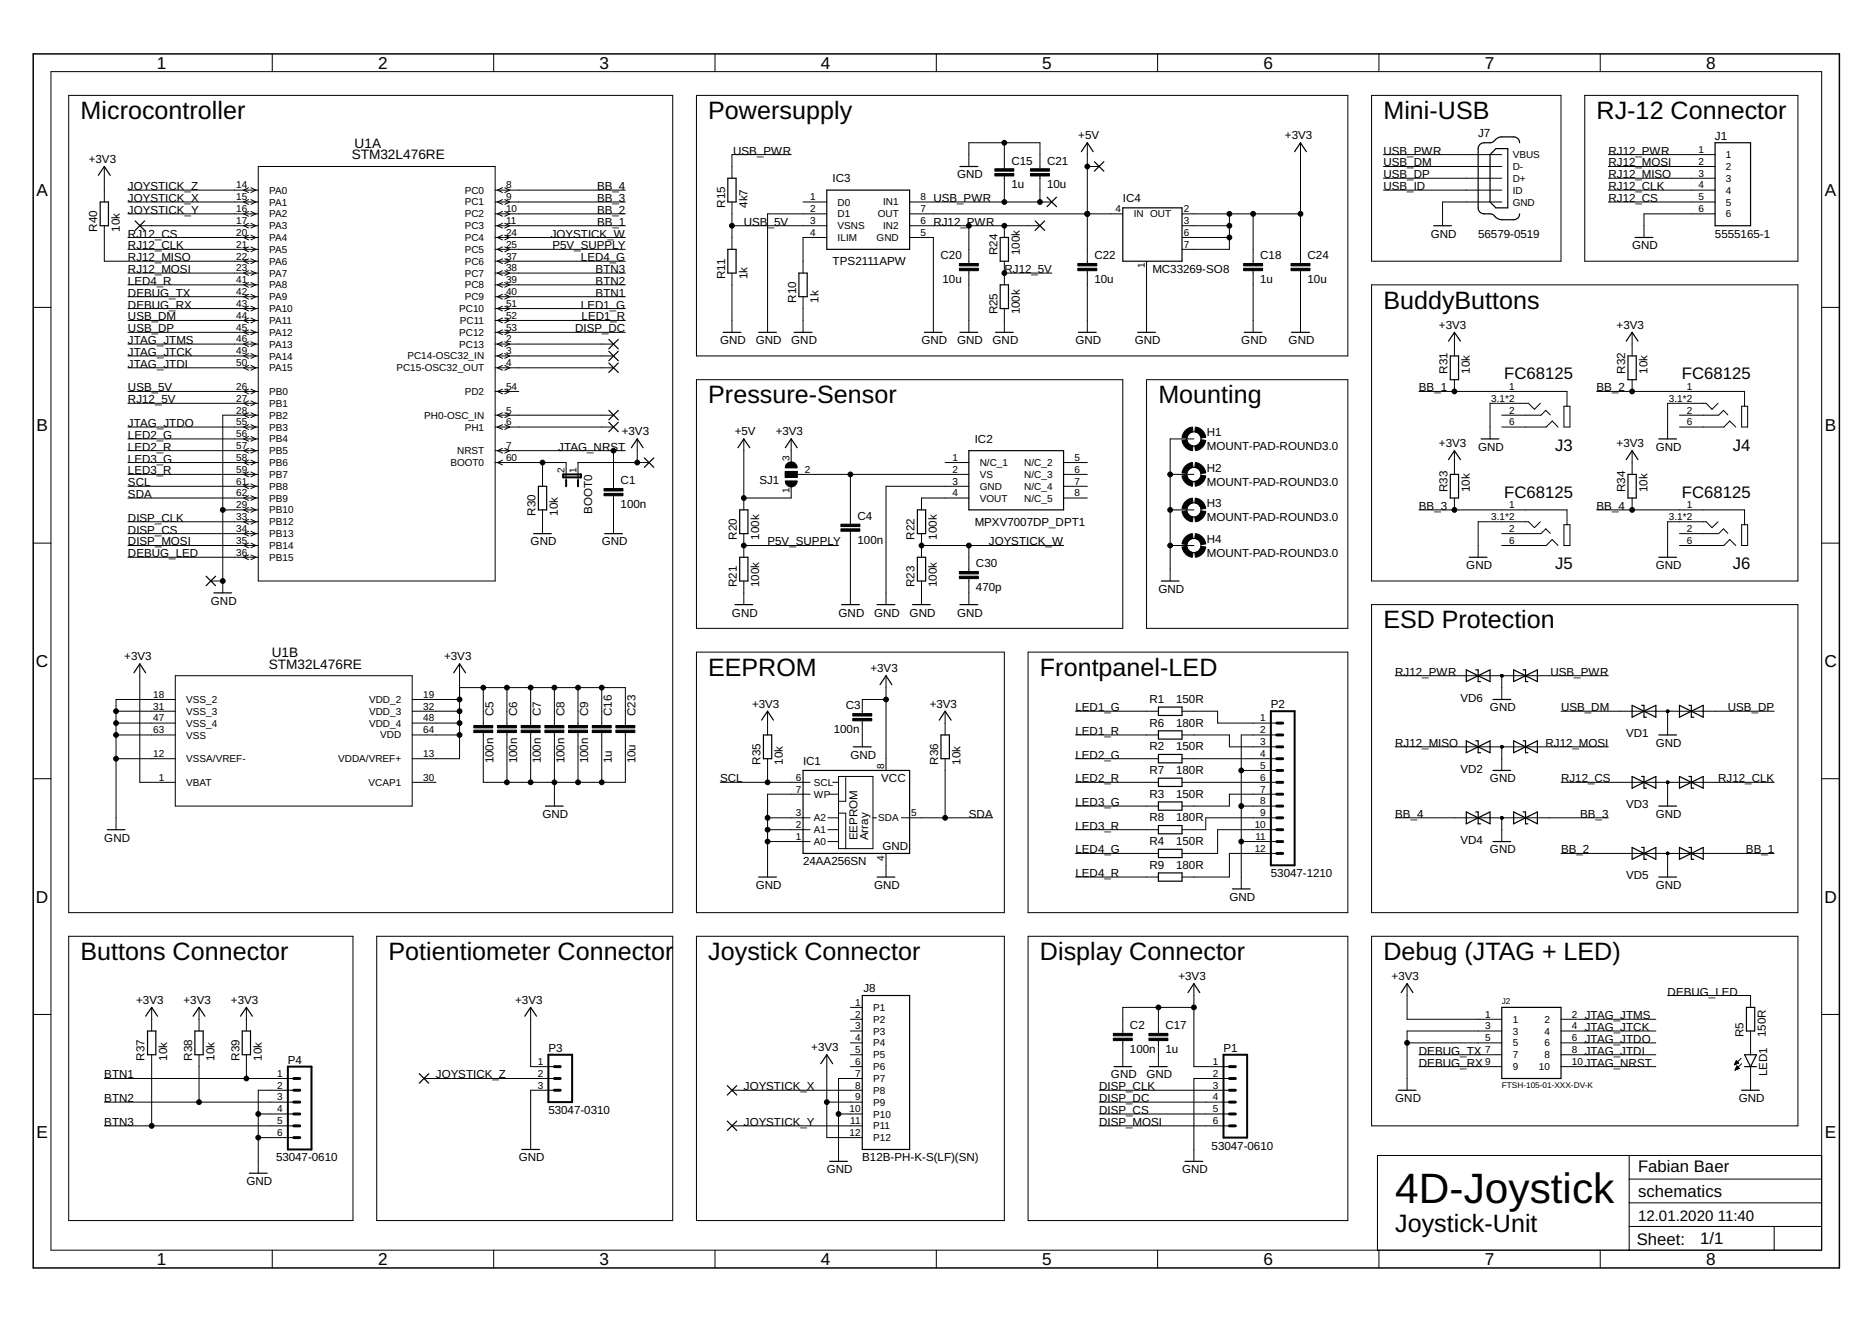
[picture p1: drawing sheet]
<svg xmlns="http://www.w3.org/2000/svg" width="297mm" height="210mm" viewBox="0 0 297 210" stroke-linecap="round" stroke-linejoin="round" font-family="sans-serif">
<defs><g id="words">
<text font-size="6.7" x="221.4" y="190.8">4D-Joystick</text>
<g font-size="4">
<text x="12.8" y="18.9">Microcontroller</text>
<text x="112.4" y="18.9">Powersupply</text>
<text x="219.5" y="18.9">Mini-USB</text>
<text x="253.3" y="18.9">RJ-12 Connector</text>
<text x="219.5" y="49">BuddyButtons</text>
<text x="112.4" y="64">Pressure-Sensor</text>
<text x="183.8" y="64">Mounting</text>
<text x="219.5" y="99.7">ESD Protection</text>
<text x="112.4" y="107.2">EEPROM</text>
<text x="165" y="107.2">Frontpanel-LED</text>
<text x="12.8" y="152.3">Buttons Connector</text>
<text x="61.6" y="152.3">Potientiometer Connector</text>
<text x="112.4" y="152.3">Joystick Connector</text>
<text x="165" y="152.3">Display Connector</text>
<text x="219.5" y="152.3">Debug (JTAG + LED)</text>
<text x="221.4" y="195.5">Joystick-Unit</text>
</g>
<g font-size="2.7">
<text x="24.9" y="10.9">1</text>
<text x="60" y="10.9">2</text>
<text x="95.1" y="10.9">3</text>
<text x="130.2" y="10.9">4</text>
<text x="165.4" y="10.9">5</text>
<text x="200.5" y="10.9">6</text>
<text x="235.6" y="10.9">7</text>
<text x="270.7" y="10.9">8</text>
<text x="5.8" y="31">A</text>
<text x="289.5" y="31">A</text>
<text x="5.8" y="68.4">B</text>
<text x="289.5" y="68.4">B</text>
<text x="5.7" y="105.8">C</text>
<text x="289.5" y="105.8">C</text>
<text x="5.7" y="143.2">D</text>
<text x="289.5" y="143.2">D</text>
<text x="5.8" y="180.6">E</text>
<text x="289.5" y="180.6">E</text>
<text x="24.9" y="200.7">1</text>
<text x="60" y="200.7">2</text>
<text x="95.1" y="200.7">3</text>
<text x="130.2" y="200.7">4</text>
<text x="165.4" y="200.7">5</text>
<text x="200.5" y="200.7">6</text>
<text x="235.6" y="200.7">7</text>
<text x="270.7" y="200.7">8</text>
</g>
<g font-size="2.6">
<text x="238.7" y="60.2">FC68125</text>
<text x="266.9" y="60.2">FC68125</text>
<text x="246.8" y="71.5">J3</text>
<text x="275" y="71.5">J4</text>
<text x="238.7" y="79">FC68125</text>
<text x="266.9" y="79">FC68125</text>
<text x="246.8" y="90.3">J5</text>
<text x="275" y="90.3">J6</text>
<text x="259.9" y="185.9">Fabian Baer</text>
<text x="259.9" y="189.9">schematics</text>
<text x="259.7" y="197.5">Sheet:</text>
<text x="269.8" y="197.4">1/1</text>
</g>
<g font-size="2.4">
<text x="259.9" y="193.7">12.01.2020</text>
<text x="272.6" y="193.7">11:40</text>
</g>
<g font-size="2.2">
<text x="56.3" y="23.4">U1A</text>
<text x="55.8" y="25.3">STM32L476RE</text>
<text x="42.6" y="106.1">STM32L476RE</text>
<text x="43.1" y="104.2">U1B</text>
</g>
<g font-size="1.9">
<text x="234.5" y="21.7">J7</text>
<text x="272.1" y="22.2">J1</text>
</g>
<g font-size="1.8">
<text x="171.1" y="22.1">+5V</text>
<text x="203.9" y="22.1">+3V3</text>
<text x="14.1" y="25.8">+3V3</text>
<text x="116.3" y="24.5">USB_PWR</text>
<text x="132.1" y="28.9">IC3</text>
<text x="151.9" y="28.3">GND</text>
<text x="160.5" y="29.9">1u</text>
<text x="160.5" y="26.1">C15</text>
<text x="166.1" y="29.9">10u</text>
<text x="166.1" y="26.1">C21</text>
<text x="219.5" y="26.4">USB_DM</text>
<text x="219.5" y="28.3">USB_DP</text>
<text x="219.5" y="24.5">USB_PWR</text>
<text x="255.2" y="26.4">RJ12_MOSI</text>
<text x="255.2" y="28.3">RJ12_MISO</text>
<text x="255.2" y="24.5">RJ12_PWR</text>
<text x="20.3" y="32">JOYSTICK_X</text>
<text x="20.3" y="33.9">JOYSTICK_Y</text>
<text x="20.3" y="30.2">JOYSTICK_Z</text>
<text x="94.7" y="33.9">BB_2</text>
<text x="94.7" y="35.8">BB_1</text>
<text x="94.7" y="32">BB_3</text>
<text x="94.7" y="30.2">BB_4</text>
<text x="115" y="33" transform="rotate(-90 115 33)">R15</text>
<text x="118" y="35.8">USB</text>
<text x="118.6" y="33" transform="rotate(-90 118.6 33)">4k7</text>
<text x="121.8" y="35.8">_5V</text>
<text x="148.1" y="35.8">RJ12_PWR</text>
<text x="148.1" y="32">USB_PWR</text>
<text x="178.2" y="32">IC4</text>
<text x="219.5" y="30.2">USB_ID</text>
<text x="255.2" y="30.2">RJ12_CLK</text>
<text x="255.2" y="32">RJ12_CS</text>
<text x="15.4" y="36.7" transform="rotate(-90 15.4 36.7)">R40</text>
<text x="19" y="36.7" transform="rotate(-90 19 36.7)">10k</text>
<text x="20.3" y="41.4">RJ12_MISO</text>
<text x="20.3" y="39.6">RJ12_CLK</text>
<text x="20.3" y="37.7">RJ12_CS</text>
<text x="87.4" y="37.7">JOYSTICK_W</text>
<text x="87.7" y="39.6">P5V_SUPPLY</text>
<text x="92.2" y="41.4">LED4_G</text>
<text x="149.2" y="41.2">C20</text>
<text x="158.3" y="40.5" transform="rotate(-90 158.3 40.5)">R24</text>
<text x="161.8" y="40.5" transform="rotate(-90 161.8 40.5)">100k</text>
<text x="173.7" y="41.2">C22</text>
<text x="200" y="41.2">C18</text>
<text x="207.5" y="41.2">C24</text>
<text x="227" y="37.7">GND</text>
<text x="234.5" y="37.7">56579-0519</text>
<text x="259" y="39.6">GND</text>
<text x="272.1" y="37.7">5555165-1</text>
<text x="20.3" y="47.1">DEBUG_TX</text>
<text x="20.3" y="43.3">RJ12_MOSI</text>
<text x="20.3" y="45.2">LED4_R</text>
<text x="94.5" y="47.1">BTN1</text>
<text x="94.5" y="45.2">BTN2</text>
<text x="94.5" y="43.3">BTN3</text>
<text x="115" y="44.3" transform="rotate(-90 115 44.3)">R11</text>
<text x="118.6" y="44.3" transform="rotate(-90 118.6 44.3)">1k</text>
<text x="132.1" y="42.1">TPS2111APW</text>
<text x="149.6" y="44.9">10u</text>
<text x="159.4" y="43.3">RJ12_5V</text>
<text x="173.7" y="44.9">10u</text>
<text x="182.9" y="43.3">MC33269-SO8</text>
<text x="200" y="44.9">1u</text>
<text x="207.5" y="44.9">10u</text>
<text x="20.3" y="50.8">USB_DM</text>
<text x="20.3" y="52.7">USB_DP</text>
<text x="20.3" y="49">DEBUG_RX</text>
<text x="91.3" y="52.7">DISP_DC</text>
<text x="92.2" y="49">LED1_G</text>
<text x="92.3" y="50.8">LED1_R</text>
<text x="126.3" y="48" transform="rotate(-90 126.3 48)">R10</text>
<text x="129.9" y="48" transform="rotate(-90 129.9 48)">1k</text>
<text x="158.3" y="49.9" transform="rotate(-90 158.3 49.9)">R25</text>
<text x="161.8" y="49.9" transform="rotate(-90 161.8 49.9)">100k</text>
<text x="228.3" y="52.1">+3V3</text>
<text x="256.5" y="52.1">+3V3</text>
<text x="20.3" y="54.6">JTAG_JTMS</text>
<text x="20.3" y="56.5">JTAG_JTCK</text>
<text x="20.3" y="58.4">JTAG_JTDI</text>
<text x="114.3" y="54.6">GND</text>
<text x="119.9" y="54.6">GND</text>
<text x="125.5" y="54.6">GND</text>
<text x="146.2" y="54.6">GND</text>
<text x="151.9" y="54.6">GND</text>
<text x="157.5" y="54.6">GND</text>
<text x="170.6" y="54.6">GND</text>
<text x="180" y="54.6">GND</text>
<text x="197" y="54.6">GND</text>
<text x="204.5" y="54.6">GND</text>
<text x="229.7" y="59.3" transform="rotate(-90 229.7 59.3)">R31</text>
<text x="233.2" y="59.3" transform="rotate(-90 233.2 59.3)">10k</text>
<text x="257.9" y="59.3" transform="rotate(-90 257.9 59.3)">R32</text>
<text x="261.4" y="59.3" transform="rotate(-90 261.4 59.3)">10k</text>
<text x="20.3" y="64">RJ12_5V</text>
<text x="20.3" y="62.1">USB_5V</text>
<text x="225.1" y="62.1">BB_1</text>
<text x="253.3" y="62.1">BB_2</text>
<text x="20.3" y="67.7">JTAG_JTDO</text>
<text x="20.3" y="69.6">LED2_G</text>
<text x="20.3" y="71.5">LED2_R</text>
<text x="88.6" y="71.5">JTAG_NRST</text>
<text x="98.7" y="69.1">+3V3</text>
<text x="116.6" y="69.1">+5V</text>
<text x="123.1" y="69.1">+3V3</text>
<text x="154.7" y="70.3">IC2</text>
<text x="191.5" y="71.5">MOUNT-PAD-ROUND3.0</text>
<text x="191.5" y="69.2">H1</text>
<text x="228.3" y="70.9">+3V3</text>
<text x="234.5" y="71.5">GND</text>
<text x="256.5" y="70.9">+3V3</text>
<text x="262.7" y="71.5">GND</text>
<text x="20.3" y="77.1">SCL</text>
<text x="20.3" y="73.4">LED3_G</text>
<text x="20.3" y="75.3">LED3_R</text>
<text x="98.5" y="76.9">C1</text>
<text x="120.5" y="76.9">SJ1</text>
<text x="191.5" y="77.1">MOUNT-PAD-ROUND3.0</text>
<text x="191.5" y="74.8">H2</text>
<text x="20.3" y="79">SDA</text>
<text x="20.3" y="82.8">DISP_CLK</text>
<text x="85" y="81.8" transform="rotate(-90 85 81.8)">R30</text>
<text x="88.5" y="81.8" transform="rotate(-90 88.5 81.8)">10k</text>
<text x="94" y="81.5" transform="rotate(-90 94 81.5)">BOOT0</text>
<text x="98.5" y="80.6">100n</text>
<text x="136.1" y="82.5">C4</text>
<text x="154.7" y="83.4">MPXV7007DP_DPT1</text>
<text x="191.5" y="82.7">MOUNT-PAD-ROUND3.0</text>
<text x="191.5" y="80.5">H3</text>
<text x="225.1" y="80.9">BB_3</text>
<text x="229.7" y="78.1" transform="rotate(-90 229.7 78.1)">R33</text>
<text x="233.2" y="78.1" transform="rotate(-90 233.2 78.1)">10k</text>
<text x="253.3" y="80.9">BB_4</text>
<text x="257.9" y="78.1" transform="rotate(-90 257.9 78.1)">R34</text>
<text x="261.4" y="78.1" transform="rotate(-90 261.4 78.1)">10k</text>
<text x="20.3" y="88.4">DEBUG_LED</text>
<text x="20.3" y="84.7">DISP_CS</text>
<text x="20.3" y="86.5">DISP_MOSI</text>
<text x="84.2" y="86.5">GND</text>
<text x="95.5" y="86.5">GND</text>
<text x="116.9" y="85.6" transform="rotate(-90 116.9 85.6)">R20</text>
<text x="120.5" y="85.6" transform="rotate(-90 120.5 85.6)">100k</text>
<text x="121.8" y="86.5">P5V_SUPPLY</text>
<text x="136.1" y="86.3">100n</text>
<text x="145.1" y="85.6" transform="rotate(-90 145.1 85.6)">R22</text>
<text x="148.7" y="85.6" transform="rotate(-90 148.7 85.6)">100k</text>
<text x="156.9" y="86.5">JOYSTICK_W</text>
<text x="191.5" y="88.4">MOUNT-PAD-ROUND3.0</text>
<text x="191.5" y="86.1">H4</text>
<text x="33.5" y="95.9">GND</text>
<text x="116.9" y="93.1" transform="rotate(-90 116.9 93.1)">R21</text>
<text x="120.5" y="93.1" transform="rotate(-90 120.5 93.1)">100k</text>
<text x="145.1" y="93.1" transform="rotate(-90 145.1 93.1)">R23</text>
<text x="148.7" y="93.1" transform="rotate(-90 148.7 93.1)">100k</text>
<text x="154.9" y="93.8">470p</text>
<text x="154.9" y="90">C30</text>
<text x="183.8" y="94.1">GND</text>
<text x="232.7" y="90.3">GND</text>
<text x="262.7" y="90.3">GND</text>
<text x="116.1" y="97.8">GND</text>
<text x="133.1" y="97.8">GND</text>
<text x="138.7" y="97.8">GND</text>
<text x="144.3" y="97.8">GND</text>
<text x="151.9" y="97.8">GND</text>
<text x="19.7" y="104.8">+3V3</text>
<text x="70.5" y="104.8">+3V3</text>
<text x="138.1" y="106.6">+3V3</text>
<text x="221.4" y="107.2">RJ12_PWR</text>
<text x="246" y="107.2">USB_PWR</text>
<text x="78.3" y="113.6" transform="rotate(-90 78.3 113.6)">C5</text>
<text x="82" y="113.6" transform="rotate(-90 82 113.6)">C6</text>
<text x="85.8" y="113.6" transform="rotate(-90 85.8 113.6)">C7</text>
<text x="89.6" y="113.6" transform="rotate(-90 89.6 113.6)">C8</text>
<text x="93.3" y="113.6" transform="rotate(-90 93.3 113.6)">C9</text>
<text x="97.1" y="113.6" transform="rotate(-90 97.1 113.6)">C16</text>
<text x="100.8" y="113.6" transform="rotate(-90 100.8 113.6)">C23</text>
<text x="119.3" y="112.3">+3V3</text>
<text x="134.2" y="112.6">C3</text>
<text x="147.5" y="112.3">+3V3</text>
<text x="170.6" y="112.8">LED1_G</text>
<text x="182.4" y="111.5">R1</text>
<text x="186.6" y="111.5">150R</text>
<text x="201.7" y="112.4">P2</text>
<text x="231.7" y="111.3">VD6</text>
<text x="236.4" y="112.8">GND</text>
<text x="247.7" y="112.8">USB_DM</text>
<text x="274.2" y="112.8">USB_DP</text>
<text x="132.3" y="116.3">100n</text>
<text x="170.6" y="116.6">LED1_R</text>
<text x="182.4" y="115.3">R6</text>
<text x="182.4" y="119">R2</text>
<text x="186.6" y="115.3">180R</text>
<text x="186.6" y="119">150R</text>
<text x="221.4" y="118.5">RJ12_MISO</text>
<text x="245.2" y="118.5">RJ12_MOSI</text>
<text x="258" y="117">VD1</text>
<text x="262.7" y="118.5">GND</text>
<text x="78.3" y="121.1" transform="rotate(-90 78.3 121.1)">100n</text>
<text x="82" y="121.1" transform="rotate(-90 82 121.1)">100n</text>
<text x="85.8" y="121.1" transform="rotate(-90 85.8 121.1)">100n</text>
<text x="89.6" y="121.1" transform="rotate(-90 89.6 121.1)">100n</text>
<text x="93.3" y="121.1" transform="rotate(-90 93.3 121.1)">100n</text>
<text x="97.1" y="121.1" transform="rotate(-90 97.1 121.1)">1u</text>
<text x="100.8" y="121.1" transform="rotate(-90 100.8 121.1)">10u</text>
<text x="114.3" y="124.1">SCL</text>
<text x="120.7" y="121.3" transform="rotate(-90 120.7 121.3)">R35</text>
<text x="124.2" y="121.3" transform="rotate(-90 124.2 121.3)">10k</text>
<text x="127.4" y="121.3">IC1</text>
<text x="134.9" y="120.4">GND</text>
<text x="139.8" y="124.1">VCC</text>
<text x="148.9" y="121.3" transform="rotate(-90 148.9 121.3)">R36</text>
<text x="152.4" y="121.3" transform="rotate(-90 152.4 121.3)">10k</text>
<text x="170.6" y="120.4">LED2_G</text>
<text x="170.6" y="124.1">LED2_R</text>
<text x="182.4" y="122.8">R7</text>
<text x="186.6" y="122.8">180R</text>
<text x="231.7" y="122.6">VD2</text>
<text x="236.4" y="124.1">GND</text>
<text x="247.7" y="124.1">RJ12_CS</text>
<text x="272.6" y="124.1">RJ12_CLK</text>
<text x="86.1" y="129.8">GND</text>
<text x="153.7" y="129.8">SDA</text>
<text x="170.6" y="127.9">LED3_G</text>
<text x="170.6" y="131.6">LED3_R</text>
<text x="182.4" y="126.5">R3</text>
<text x="182.4" y="130.3">R8</text>
<text x="186.6" y="126.6">150R</text>
<text x="186.6" y="130.3">180R</text>
<text x="221.4" y="129.8">BB_4</text>
<text x="250.7" y="129.8">BB_3</text>
<text x="258" y="128.3">VD3</text>
<text x="262.7" y="129.8">GND</text>
<text x="16.5" y="133.5">GND</text>
<text x="127.4" y="137.3">24AA256SN</text>
<text x="136.1" y="133.3" transform="rotate(-90 136.1 133.3)">EEPROM</text>
<text x="137.8" y="133.3" transform="rotate(-90 137.8 133.3)">Array</text>
<text x="140" y="134.8">GND</text>
<text x="170.6" y="135.4">LED4_G</text>
<text x="182.4" y="134.1">R4</text>
<text x="182.4" y="137.8">R9</text>
<text x="186.6" y="134.1">150R</text>
<text x="186.6" y="137.8">180R</text>
<text x="231.7" y="133.9">VD4</text>
<text x="236.4" y="135.4">GND</text>
<text x="247.7" y="135.4">BB_2</text>
<text x="277" y="135.4">BB_1</text>
<text x="119.9" y="141">GND</text>
<text x="138.7" y="141">GND</text>
<text x="170.6" y="139.2">LED4_R</text>
<text x="195.1" y="142.9">GND</text>
<text x="201.7" y="139.2">53047-1210</text>
<text x="258" y="139.5">VD5</text>
<text x="262.7" y="141">GND</text>
<text x="187" y="155.5">+3V3</text>
<text x="220.8" y="155.5">+3V3</text>
<text x="21.6" y="159.3">+3V3</text>
<text x="29.1" y="159.3">+3V3</text>
<text x="36.6" y="159.3">+3V3</text>
<text x="81.7" y="159.3">+3V3</text>
<text x="137" y="157.4">J8</text>
<text x="251.5" y="161.7">JTAG_JTMS</text>
<text x="264.6" y="157.9">DEBUG_LED</text>
<text x="87" y="166.9">P3</text>
<text x="128.7" y="166.8">+3V3</text>
<text x="179.3" y="167.1">100n</text>
<text x="179.3" y="163.3">C2</text>
<text x="184.9" y="167.1">1u</text>
<text x="184.9" y="163.3">C17</text>
<text x="194.1" y="166.9">P1</text>
<text x="225.1" y="167.3">DEBUG_TX</text>
<text x="251.5" y="163.6">JTAG_JTCK</text>
<text x="251.5" y="165.5">JTAG_JTDO</text>
<text x="251.5" y="167.3">JTAG_JTDI</text>
<text x="276.7" y="164.5" transform="rotate(-90 276.7 164.5)">R5</text>
<text x="280.2" y="164.5" transform="rotate(-90 280.2 164.5)">150R</text>
<text x="16.5" y="171.1">BTN1</text>
<text x="23" y="168.3" transform="rotate(-90 23 168.3)">R37</text>
<text x="26.5" y="168.3" transform="rotate(-90 26.5 168.3)">10k</text>
<text x="30.5" y="168.3" transform="rotate(-90 30.5 168.3)">R38</text>
<text x="34" y="168.3" transform="rotate(-90 34 168.3)">10k</text>
<text x="38" y="168.3" transform="rotate(-90 38 168.3)">R39</text>
<text x="41.5" y="168.3" transform="rotate(-90 41.5 168.3)">10k</text>
<text x="45.7" y="168.8">P4</text>
<text x="69.2" y="171.1">JOYSTICK_Z</text>
<text x="118" y="173">JOYSTICK_X</text>
<text x="174.4" y="173">DISP_CLK</text>
<text x="176.3" y="171.1">GND</text>
<text x="181.9" y="171.1">GND</text>
<text x="225.1" y="169.2">DEBUG_RX</text>
<text x="251.5" y="169.2">JTAG_NRST</text>
<text x="280.4" y="170.7" transform="rotate(-90 280.4 170.7)">LED1</text>
<text x="16.5" y="174.9">BTN2</text>
<text x="16.5" y="178.6">BTN3</text>
<text x="87" y="176.7">53047-0310</text>
<text x="118" y="178.6">JOYSTICK_Y</text>
<text x="174.4" y="174.9">DISP_DC</text>
<text x="174.4" y="176.7">DISP_CS</text>
<text x="174.4" y="178.6">DISP_MOSI</text>
<text x="221.4" y="174.9">GND</text>
<text x="275.9" y="174.9">GND</text>
<text x="43.8" y="184.3">53047-0610</text>
<text x="82.3" y="184.3">GND</text>
<text x="136.8" y="184.3">B12B-PH-K-S(LF)(SN)</text>
<text x="192.3" y="182.4">53047-0610</text>
<text x="39.1" y="188">GND</text>
<text x="131.2" y="186.1">GND</text>
<text x="187.6" y="186.1">GND</text>
</g>
<g font-size="1.6">
<text x="37.5" y="29.9">14</text>
<text x="80.3" y="29.9">8</text>
<text x="240" y="25.1">VBUS</text>
<text x="240" y="27">D-</text>
<text x="240" y="28.9">D+</text>
<text x="269.5" y="24.3">1</text>
<text x="269.5" y="29.9">4</text>
<text x="269.5" y="26.1">2</text>
<text x="269.5" y="28">3</text>
<text x="273.9" y="25.1">1</text>
<text x="273.9" y="27">2</text>
<text x="273.9" y="28.9">3</text>
<text x="37.5" y="31.8">15</text>
<text x="37.5" y="33.7">16</text>
<text x="37.5" y="35.5">17</text>
<text x="42.7" y="30.7">PA0</text>
<text x="42.7" y="32.6">PA1</text>
<text x="42.7" y="34.5">PA2</text>
<text x="73.7" y="30.7">PC0</text>
<text x="73.7" y="32.6">PC1</text>
<text x="73.7" y="34.5">PC2</text>
<text x="80.3" y="31.8">9</text>
<text x="80.3" y="33.7">10</text>
<text x="80.3" y="35.5">11</text>
<text x="128.6" y="31.8">1</text>
<text x="128.6" y="33.7">2</text>
<text x="128.6" y="35.5">3</text>
<text x="132.9" y="32.6">D0</text>
<text x="132.9" y="34.5">D1</text>
<text x="139.3" y="34.5">OUT</text>
<text x="140.1" y="32.6">IN1</text>
<text x="146.1" y="31.8">8</text>
<text x="146.1" y="33.7">7</text>
<text x="146.1" y="35.5">6</text>
<text x="177" y="33.7">4</text>
<text x="179.9" y="34.5">IN OUT</text>
<text x="187.8" y="33.7">2</text>
<text x="187.8" y="35.5">3</text>
<text x="240" y="30.7">ID</text>
<text x="240" y="32.6">GND</text>
<text x="269.5" y="31.8">5</text>
<text x="269.5" y="33.7">6</text>
<text x="273.9" y="30.7">4</text>
<text x="273.9" y="32.6">5</text>
<text x="273.9" y="34.5">6</text>
<text x="37.5" y="37.4">20</text>
<text x="37.5" y="39.3">21</text>
<text x="37.5" y="41.2">22</text>
<text x="42.7" y="36.4">PA3</text>
<text x="42.7" y="38.2">PA4</text>
<text x="42.7" y="40.1">PA5</text>
<text x="73.7" y="36.4">PC3</text>
<text x="73.7" y="38.2">PC4</text>
<text x="73.7" y="40.1">PC5</text>
<text x="73.7" y="42">PC6</text>
<text x="80.3" y="37.4">24</text>
<text x="80.3" y="39.3">25</text>
<text x="80.3" y="41.2">37</text>
<text x="128.6" y="37.4">4</text>
<text x="132.9" y="36.4">VSNS</text>
<text x="132.9" y="38.2">ILIM</text>
<text x="139.1" y="38.2">GND</text>
<text x="140.1" y="36.4">IN2</text>
<text x="146.1" y="37.4">5</text>
<text x="187.8" y="37.4">6</text>
<text x="187.8" y="39.3">7</text>
<text x="37.5" y="43.1">23</text>
<text x="37.5" y="44.9">41</text>
<text x="37.5" y="46.8">42</text>
<text x="42.7" y="42">PA6</text>
<text x="42.7" y="43.9">PA7</text>
<text x="42.7" y="45.8">PA8</text>
<text x="42.7" y="47.6">PA9</text>
<text x="73.7" y="43.9">PC7</text>
<text x="73.7" y="45.8">PC8</text>
<text x="73.7" y="47.6">PC9</text>
<text x="80.3" y="43.1">38</text>
<text x="80.3" y="44.9">39</text>
<text x="80.3" y="46.8">40</text>
<text x="181.7" y="42.6" transform="rotate(-90 181.7 42.6)">1</text>
<text x="37.5" y="48.7">43</text>
<text x="37.5" y="50.6">44</text>
<text x="37.5" y="52.5">45</text>
<text x="42.7" y="49.5">PA10</text>
<text x="42.7" y="51.4">PA11</text>
<text x="42.7" y="53.3">PA12</text>
<text x="72.9" y="49.5">PC10</text>
<text x="72.9" y="53.3">PC12</text>
<text x="73" y="51.4">PC11</text>
<text x="80.3" y="48.7">51</text>
<text x="80.3" y="50.6">52</text>
<text x="80.3" y="52.5">53</text>
<text x="37.5" y="54.3">46</text>
<text x="37.5" y="56.2">49</text>
<text x="37.5" y="58.1">50</text>
<text x="42.7" y="55.2">PA13</text>
<text x="42.7" y="57">PA14</text>
<text x="42.7" y="58.9">PA15</text>
<text x="62.9" y="58.9">PC15-OSC32_OUT</text>
<text x="64.6" y="57">PC14-OSC32_IN</text>
<text x="72.9" y="55.2">PC13</text>
<text x="80.3" y="54.3">2</text>
<text x="80.3" y="56.2">3</text>
<text x="80.3" y="58.1">4</text>
<text x="37.5" y="61.8">26</text>
<text x="37.5" y="63.7">27</text>
<text x="37.5" y="65.6">28</text>
<text x="42.7" y="62.7">PB0</text>
<text x="42.7" y="64.6">PB1</text>
<text x="73.7" y="62.7">PD2</text>
<text x="80.3" y="61.8">54</text>
<text x="80.3" y="65.6">5</text>
<text x="236.6" y="63.7">3.1*2</text>
<text x="239.4" y="65.6">2</text>
<text x="239.4" y="61.8">1</text>
<text x="264.8" y="63.7">3.1*2</text>
<text x="267.6" y="65.6">2</text>
<text x="267.6" y="61.8">1</text>
<text x="37.5" y="67.5">55</text>
<text x="37.5" y="69.4">56</text>
<text x="37.5" y="71.2">57</text>
<text x="42.7" y="66.4">PB2</text>
<text x="42.7" y="68.3">PB3</text>
<text x="42.7" y="70.2">PB4</text>
<text x="67.3" y="66.4">PH0-OSC_IN</text>
<text x="73.7" y="68.3">PH1</text>
<text x="80.3" y="67.5">6</text>
<text x="80.3" y="71.2">7</text>
<text x="239.4" y="67.5">6</text>
<text x="267.6" y="67.5">6</text>
<text x="37.5" y="73.1">58</text>
<text x="37.5" y="75">59</text>
<text x="37.5" y="76.9">61</text>
<text x="42.7" y="72.1">PB5</text>
<text x="42.7" y="74">PB6</text>
<text x="42.7" y="75.8">PB7</text>
<text x="42.7" y="77.7">PB8</text>
<text x="71.5" y="73.9">BOOT0</text>
<text x="72.5" y="72.1">NRST</text>
<text x="80.3" y="73.1">60</text>
<text x="89.6" y="75" transform="rotate(-90 89.6 75)">2</text>
<text x="91.5" y="75" transform="rotate(-90 91.5 75)">1</text>
<text x="125.3" y="73.1" transform="rotate(-90 125.3 73.1)">3</text>
<text x="127.7" y="75">2</text>
<text x="151.1" y="73.1">1</text>
<text x="151.1" y="75">2</text>
<text x="151.1" y="76.9">3</text>
<text x="155.5" y="74">N/C_1</text>
<text x="155.5" y="75.8">VS</text>
<text x="155.5" y="77.7">GND</text>
<text x="162.5" y="73.9">N/C_2</text>
<text x="162.5" y="75.8">N/C_3</text>
<text x="162.5" y="77.7">N/C_4</text>
<text x="170.5" y="73.1">5</text>
<text x="170.5" y="75">6</text>
<text x="170.5" y="76.9">7</text>
<text x="37.5" y="78.8">62</text>
<text x="37.5" y="80.6">29</text>
<text x="37.5" y="82.5">33</text>
<text x="42.7" y="79.6">PB9</text>
<text x="42.7" y="81.5">PB10</text>
<text x="42.7" y="83.3">PB12</text>
<text x="125.3" y="78.3" transform="rotate(-90 125.3 78.3)">1</text>
<text x="151.1" y="78.8">4</text>
<text x="155.5" y="79.6">VOUT</text>
<text x="162.5" y="79.6">N/C_5</text>
<text x="170.5" y="78.8">8</text>
<text x="236.6" y="82.5">3.1*2</text>
<text x="239.4" y="80.6">1</text>
<text x="264.8" y="82.5">3.1*2</text>
<text x="267.6" y="80.6">1</text>
<text x="37.5" y="84.4">34</text>
<text x="37.5" y="86.3">35</text>
<text x="37.5" y="88.2">36</text>
<text x="42.7" y="85.2">PB13</text>
<text x="42.7" y="87.1">PB14</text>
<text x="42.7" y="89">PB15</text>
<text x="239.4" y="86.3">6</text>
<text x="239.4" y="84.4">2</text>
<text x="267.6" y="86.3">6</text>
<text x="267.6" y="84.4">2</text>
<text x="24.3" y="110.7">18</text>
<text x="24.3" y="112.6">31</text>
<text x="29.6" y="111.5">VSS_2</text>
<text x="29.6" y="113.4">VSS_3</text>
<text x="58.6" y="111.5">VDD_2</text>
<text x="58.6" y="113.4">VDD_3</text>
<text x="67.1" y="110.7">19</text>
<text x="67.1" y="112.6">32</text>
<text x="24.3" y="114.5">47</text>
<text x="24.3" y="116.3">63</text>
<text x="29.6" y="115.3">VSS_4</text>
<text x="29.6" y="117.2">VSS</text>
<text x="58.6" y="115.3">VDD_4</text>
<text x="60.3" y="117.2">VDD</text>
<text x="67.1" y="114.5">48</text>
<text x="67.1" y="116.3">64</text>
<text x="200" y="114.5">1</text>
<text x="200" y="116.3">2</text>
<text x="200" y="118.2">3</text>
<text x="24.3" y="120.1">12</text>
<text x="25.2" y="123.9">1</text>
<text x="29.6" y="120.9">VSSA/VREF-</text>
<text x="29.6" y="124.7">VBAT</text>
<text x="53.7" y="120.9">VDDA/VREF+</text>
<text x="58.5" y="124.7">VCAP1</text>
<text x="67.1" y="120.1">13</text>
<text x="67.1" y="123.9">30</text>
<text x="126.3" y="123.9">6</text>
<text x="126.3" y="125.7">7</text>
<text x="129.2" y="124.7">SCL</text>
<text x="140.3" y="122" transform="rotate(-90 140.3 122)">8</text>
<text x="200" y="120.1">4</text>
<text x="200" y="122">5</text>
<text x="200" y="123.9">6</text>
<text x="200" y="125.7">7</text>
<text x="126.3" y="131.4">2</text>
<text x="126.3" y="129.5">3</text>
<text x="129.2" y="130.3">A2</text>
<text x="129.2" y="126.6">WP</text>
<text x="139.3" y="130.3">SDA</text>
<text x="144.6" y="129.5">5</text>
<text x="199.1" y="131.4">10</text>
<text x="200" y="127.6">8</text>
<text x="200" y="129.5">9</text>
<text x="126.3" y="133.3">1</text>
<text x="129.2" y="134.1">A0</text>
<text x="129.2" y="132.2">A1</text>
<text x="140.3" y="136.6" transform="rotate(-90 140.3 136.6)">4</text>
<text x="199.1" y="135.1">12</text>
<text x="199.2" y="133.3">11</text>
<text x="135.7" y="159.6">1</text>
<text x="135.7" y="161.4">2</text>
<text x="138.5" y="160.4">P1</text>
<text x="235.7" y="161.4">1</text>
<text x="249.4" y="161.4">2</text>
<text x="135.7" y="163.3">3</text>
<text x="135.7" y="165.2">4</text>
<text x="135.7" y="167.1">5</text>
<text x="138.5" y="162.3">P2</text>
<text x="138.5" y="164.1">P3</text>
<text x="138.5" y="166">P4</text>
<text x="138.5" y="167.9">P5</text>
<text x="235.7" y="163.3">3</text>
<text x="235.7" y="165.2">5</text>
<text x="235.7" y="167.1">7</text>
<text x="240" y="162.3">1</text>
<text x="240" y="164.1">3</text>
<text x="240" y="166">5</text>
<text x="240" y="167.9">7</text>
<text x="245.1" y="162.3">2</text>
<text x="245.1" y="164.1">4</text>
<text x="245.1" y="166">6</text>
<text x="245.1" y="167.9">8</text>
<text x="249.4" y="163.3">4</text>
<text x="249.4" y="165.2">6</text>
<text x="249.4" y="167.1">8</text>
<text x="44" y="170.8">1</text>
<text x="44" y="172.7">2</text>
<text x="85.3" y="169">1</text>
<text x="85.3" y="170.8">2</text>
<text x="85.3" y="172.7">3</text>
<text x="135.7" y="169">6</text>
<text x="135.7" y="170.8">7</text>
<text x="135.7" y="172.7">8</text>
<text x="138.5" y="169.8">P6</text>
<text x="138.5" y="171.7">P7</text>
<text x="138.5" y="173.5">P8</text>
<text x="192.5" y="169">1</text>
<text x="192.5" y="170.8">2</text>
<text x="192.5" y="172.7">3</text>
<text x="235.7" y="169">9</text>
<text x="240" y="169.8">9</text>
<text x="244.2" y="169.8">10</text>
<text x="249.4" y="169">10</text>
<text x="44" y="174.6">3</text>
<text x="44" y="176.5">4</text>
<text x="44" y="178.4">5</text>
<text x="134.8" y="176.5">10</text>
<text x="134.9" y="178.4">11</text>
<text x="135.7" y="174.6">9</text>
<text x="138.5" y="175.4">P9</text>
<text x="138.5" y="177.3">P10</text>
<text x="138.5" y="179.2">P11</text>
<text x="192.5" y="174.6">4</text>
<text x="192.5" y="176.5">5</text>
<text x="192.5" y="178.4">6</text>
<text x="44" y="180.2">6</text>
<text x="134.8" y="180.2">12</text>
<text x="138.5" y="181.1">P12</text>
</g>
<g font-size="1.3">
<text x="238.3" y="159.3">J2</text>
<text x="238.3" y="172.6">FTSH-105-01-XXX-DV-K</text>
</g>
</g></defs>
<g fill="none" stroke="#000" stroke-width=".16">
<path d="M8.1 11.4h281v187h-281zM10.9 15.1h95.8v129.7h-95.8zM43.2 8.6v2.8M78.3 8.6v2.8M110.5 15.1h103.4v41.4h-103.4zM113.5 8.6v2.8M148.6 8.6v2.8M183.7 8.6v2.8M217.6 15.1h30.1v26.3h-30.1zM218.8 8.6v2.8M251.5 15.1h33.8v26.3h-33.8zM253.9 8.6v2.8"/>
<path d="M16.6 35.8v5.6h24.4M16.6 26.4v5.6M20.3 30.2h20.7M20.3 32h20.7M20.3 33.9h20.7M20.3 37.7h20.7M20.3 39.6h20.7M22.2 35.8h18.8M39.4 29.8l-.7 .4 .7 .3M39.4 31.7l-.7 .3 .7 .4M39.4 33.5l-.7 .4 .7 .4M39.4 35.4l-.7 .4 .7 .4"/>
<path d="M39.4 37.3l-.7 .4 .7 .4M39.4 39.2l-.7 .4 .7 .3M39.8 29.8l.8 .4-.8 .3M39.8 31.7l.8 .3-.8 .4M39.8 33.5l.8 .4-.8 .4M39.8 35.4l.8 .4-.8 .4M39.8 37.3l.8 .4-.8 .4M39.8 39.2l.8 .4-.8 .3M41 26.4h37.6v65.8h-37.6zM78.6 30.2h20.6M78.6 32h20.6M78.6 33.9h20.6"/>
<path d="M78.6 35.8h20.6M78.6 37.7h20.6M78.6 39.6h20.6M79.7 29.8l-.8 .4 .8 .3M79.7 31.7l-.8 .3 .8 .4M79.7 33.5l-.8 .4 .8 .4M79.7 35.4l-.8 .4 .8 .4M79.7 37.3l-.8 .4 .8 .4M79.7 39.2l-.8 .4 .8 .3M80.1 29.8l.8 .4-.8 .3M80.1 31.7l.8 .3-.8 .4M80.1 33.5l.8 .4-.8 .4"/>
<path d="M80.1 35.4l.8 .4-.8 .4M80.1 37.3l.8 .4-.8 .4M80.1 39.2l.8 .4-.8 .3M116.1 35.8h15.1M116.1 32v7.6M125.5 24.5h-9.4v3.8M127.4 32h3.8M131.2 33.9h-9.4v18.8M131.2 37.7h-3.8v5.6M144.3 32h22.6M144.3 33.9h33.9M144.3 35.8h20.7"/>
<path d="M144.3 37.7h3.8v15M153.7 26.4v-3.8h11.3v4.2M153.7 35.8v6M159.4 22.6v4.2M159.4 27.9v4.1M159.4 35.8v1.9M165 27.9v4.1M172.5 26.4h1.9M172.5 22.6v19.2M187.6 33.9h18.8M187.6 35.8h7.5M187.6 37.7h7.5"/>
<path d="M195.1 33.9v5.7h-7.5M198.8 33.9v7.9M206.4 22.6v19.2M219.5 30.2h18.8M219.5 26.4h18.8M219.5 24.5h18.8M219.5 28.3h18.8M238.3 32h-9.4v3.8M255.2 30.2h16.9M255.2 32h16.9M255.2 26.4h16.9M255.2 24.5h16.9"/>
<path d="M255.2 28.3h16.9M272.1 33.9h-11.2v3.8M5.3 48.8h2.8M20.3 45.2h20.7M20.3 56.5h20.7M20.3 43.3h20.7M20.3 47.1h20.7M20.3 49h20.7M20.3 50.8h20.7M20.3 52.7h20.7M20.3 54.6h20.7M20.3 58.4h20.7"/>
<path d="M39.4 41.1l-.7 .3 .7 .4M39.4 42.9l-.7 .4 .7 .4M39.4 44.8l-.7 .4 .7 .4M39.4 46.7l-.7 .4 .7 .4M39.4 48.6l-.7 .4 .7 .3M39.4 50.5l-.7 .3 .7 .4M39.4 52.3l-.7 .4 .7 .4M39.4 54.2l-.7 .4 .7 .4M39.4 56.1l-.7 .4 .7 .4M39.4 58l-.7 .4 .7 .3M39.8 41.1l.8 .3-.8 .4M39.8 42.9l.8 .4-.8 .4"/>
<path d="M39.8 44.8l.8 .4-.8 .4M39.8 46.7l.8 .4-.8 .4M39.8 48.6l.8 .4-.8 .3M39.8 50.5l.8 .3-.8 .4M39.8 52.3l.8 .4-.8 .4M39.8 54.2l.8 .4-.8 .4M39.8 56.1l.8 .4-.8 .4M39.8 58l.8 .4-.8 .3M78.6 41.4h20.6M78.6 45.2h20.6M78.6 56.5h18.7M78.6 43.3h20.6"/>
<path d="M78.6 47.1h20.6M78.6 49h20.6M78.6 50.8h20.6M78.6 52.7h20.6M78.6 54.6h18.7M78.6 58.4h18.7M79.7 41.1l-.8 .3 .8 .4M79.7 42.9l-.8 .4 .8 .4M79.7 44.8l-.8 .4 .8 .4M79.7 46.7l-.8 .4 .8 .4M79.7 48.6l-.8 .4 .8 .3M79.7 50.5l-.8 .3 .8 .4"/>
<path d="M79.7 52.3l-.8 .4 .8 .4M79.7 54.2l-.8 .4 .8 .4M79.7 56.1l-.8 .4 .8 .4M79.7 58l-.8 .4 .8 .3M80.1 41.1l.8 .3-.8 .4M80.1 42.9l.8 .4-.8 .4M80.1 44.8l.8 .4-.8 .4M80.1 46.7l.8 .4-.8 .4M80.1 48.6l.8 .4-.8 .3M80.1 50.5l.8 .3-.8 .4M80.1 52.3l.8 .4-.8 .4M80.1 54.2l.8 .4-.8 .4"/>
<path d="M80.1 56.1l.8 .4-.8 .4M80.1 58l.8 .4-.8 .3M116.1 43.3v9.4M127.4 47.1v5.6M153.7 42.9v9.8M159.4 41.4v3.8M159.4 49v3.7M159.4 43.3h7.5M172.5 42.9v9.8M181.9 41.4v11.3M198.8 42.9v9.8M206.4 42.9v9.8"/>
<path d="M217.6 45.2h67.7v47h-67.7zM230.8 52.7v3.8M259 52.7v3.8M289.1 48.8h2.8M20.3 62.1h20.7M20.3 64h20.7M20.3 67.8h20.7M20.3 69.6h20.7M20.3 71.5h20.7M20.3 73.4h20.7M20.3 75.3h20.7M20.3 77.2h20.7"/>
<path d="M20.3 79h20.7M39.4 61.7l-.7 .4 .7 .4M39.4 63.6l-.7 .4 .7 .4M39.4 65.5l-.7 .4 .7 .4M39.4 67.4l-.7 .4 .7 .3M39.4 69.3l-.7 .3 .7 .4M39.4 71.1l-.7 .4 .7 .4M39.4 73l-.7 .4 .7 .4M39.4 74.9l-.7 .4 .7 .3M39.4 76.8l-.7 .4 .7 .3M39.4 78.7l-.7 .3 .7 .4M39.8 61.7l.8 .4-.8 .4"/>
<path d="M39.8 63.6l.8 .4-.8 .4M39.8 65.5l.8 .4-.8 .4M39.8 67.4l.8 .4-.8 .3M39.8 69.3l.8 .3-.8 .4M39.8 71.1l.8 .4-.8 .4M39.8 73l.8 .4-.8 .4M39.8 74.9l.8 .4-.8 .3M39.8 76.8l.8 .4-.8 .3M39.8 78.7l.8 .3-.8 .4M41 65.9h-5.7v28.2M78.6 62.1h3.7M78.6 65.9h18.7"/>
<path d="M78.6 67.8h18.7M78.6 71.5h20.6M78.6 73.4h11.2v2.8M79.7 61.7l-.8 .4 .8 .4M79.7 65.5l-.8 .4 .8 .4M79.7 67.4l-.8 .4 .8 .3M79.7 71.1l-.8 .4 .8 .4M79.7 73l-.8 .4 .8 .4M80.1 61.7l.8 .4-.8 .4M80.1 65.5l.8 .4-.8 .4M80.1 67.4l.8 .4-.8 .3M80.1 71.1l.8 .4-.8 .4"/>
<path d="M86.1 73.4v3.8M97.3 71.5v6M97.3 78.7v6M101.1 69.6v3.8M103 73.4h-11.3v2.8M110.5 60.2h67.7v39.5h-67.7zM118 69.6v11.3M124.6 74.8h1.9v.9h-1.9zM125.5 77.2v1.8h-7.5M125.5 69.6v3.8M126.5 75.3h27.2M134.9 75.3v7.9"/>
<path d="M150 73.4h3.7M153.7 77.2h-13.1v18.7M153.7 79h-7.5v1.9M168.8 73.4h3.7M168.8 75.3h3.7M168.8 77.2h3.7M168.8 79h3.7M181.9 60.2h32v39.5h-32zM185.7 75.3h3.7M189.4 69.6h-3.7v22.6M225.1 62.1h23.5v2.4M230.8 60.2v1.9"/>
<path d="M230.8 71.5v3.8M230.8 79v1.9M238.3 65.9h6.2M238.3 67.8h7l1-1 .9 1M244.4 64l-.9 .9-1-.9h-6.1v5.6M246 65.8l-.7-.7-.8 .8M248.2 64.5h.9v3.3h-.9zM253.3 62.1h23.5v2.4M259 60.2v1.9M259 71.5v3.8M259 79v1.9M266.5 65.9h6.2"/>
<path d="M266.5 67.8h7l1-1 .9 1M272.6 64l-.9 .9-1-.9h-6.1v5.6M274.2 65.8l-.7-.7-.8 .8M276.4 64.5h.9v3.3h-.9zM5.3 86.2h2.8M20.3 82.8h20.7M20.3 84.7h20.7M20.3 86.6h20.7M20.3 88.4h20.7M33.5 92.2h1.8M35.3 80.9h5.7M39.4 80.5l-.7 .4 .7 .4"/>
<path d="M39.4 82.4l-.7 .4 .7 .4M39.4 84.3l-.7 .4 .7 .3M39.4 86.2l-.7 .4 .7 .3M39.4 88.1l-.7 .3 .7 .4M39.8 80.5l.8 .4-.8 .4M39.8 82.4l.8 .4-.8 .4M39.8 84.3l.8 .4-.8 .3M39.8 86.2l.8 .4-.8 .3M39.8 88.1l.8 .3-.8 .4M86.1 80.9v3.8M118 86.6h15.1M118 84.7v3.7"/>
<path d="M118 92.2v3.7M134.9 84.3v11.6M146.2 86.6h22.6M146.2 84.7v3.7M146.2 92.2v3.7M153.7 86.6v4.1M153.7 91.8v4.1M185.7 80.9h3.7M185.7 86.6h3.7M217.6 95.9h67.7v48.9h-67.7zM225.1 80.9h23.5v2.3M238.3 84.7h6.2"/>
<path d="M238.3 86.6h7l1-1 .9 1M244.4 82.8l-.9 .9-1-.9h-8v5.6M246 84.6l-.7-.7-.8 .8M248.2 83.2h.9v3.4h-.9zM253.3 80.9h23.5v2.3M266.5 84.7h6.2M266.5 86.6h7l1-1 .9 1M272.6 82.8l-.9 .9-1-.9h-6.1v5.6M274.2 84.6l-.7-.7-.8 .8M276.4 83.2h.9v3.4h-.9zM289.1 86.2h2.8M18.4 112.8h9.4"/>
<path d="M18.4 114.7h9.4M18.4 116.6h9.4M22.2 105.3v18.8h5.6M27.8 111h-9.4v20.6M27.8 107.2h37.6v20.7h-37.6zM65.4 111h7.5M65.4 112.8h7.5M65.4 114.7h7.5M65.4 116.6h7.5M72.9 105.3v15.1h-7.5M72.9 109.1h26.3v6M76.7 116.2v7.9h22.5v-7.9"/>
<path d="M76.7 109.1v6M80.4 109.1v6M80.4 116.2v7.9M84.2 109.1v6M84.2 116.2v7.9M88 109.1v6M88 116.2v11.7M91.7 109.1v6M91.7 116.2v7.9M95.5 109.1v6M95.5 116.2v7.9M110.5 103.5h48.9v41.3h-48.9z"/>
<path d="M121.8 112.8v3.8M136.8 114.3v4.2M140.6 111h-3.8v2.2M140.6 107.2v15M150 112.8v3.8M163.1 103.5h50.8v41.3h-50.8zM170.6 112.8h13.2M170.6 116.6h13.2M187.6 112.8h5.6v1.9h9.4M187.6 116.6h7.5v1.9h7.5M202.6 116.6h-5.6v24.4M221.4 107.2h33.8"/>
<path d="M221.4 118.5h33.8M238.3 107.2v3.8M238.3 118.5v3.7M247.7 112.8h33.8M264.6 112.8v3.8M5.3 123.5h2.8M18.4 120.4h9.4M65.4 124.1h3.8M114.3 124.1h14.2M121.8 129.8h6.7M121.8 131.6h6.7M121.8 133.5h6.7"/>
<path d="M121.8 120.4v3.7M128.5 126h-6.7v13.1M131.4 129.8h1.7M131.4 131.6h1.7M131.4 133.5h1.7M131.6 126h1.5M132.1 124.1h1M133.1 123.2h5.4v11.4h-5.4zM133.1 129h1.1v5.6M134.2 123.4v3.7h-1.1M138.5 129.8h.6M140.6 135.4v3.7"/>
<path d="M143 129.8h14.5M150 120.4v9.4M170.6 120.4h13.2M170.6 124.1h13.2M170.6 127.9h13.2M170.6 131.6h13.2M170.6 135.4h13.2M170.6 139.1h13.2M187.6 120.4h15M187.6 124.1h15M197 127.9h5.6M197 133.5h5.6"/>
<path d="M197 122.2h5.6M202.6 126h-7.5v1.9h-7.5M202.6 129.8h-11.3v1.8h-3.7M202.6 131.6h-9.4v3.8h-5.6M202.6 135.4h-7.5v3.7h-7.5M221.4 129.8h33.8M238.3 129.8v3.7M247.7 124.1h33.8M247.7 135.4h33.8M264.6 124.1v3.8M264.6 135.4v3.7M289.1 123.5h2.8"/>
<path d="M10.9 148.5h45.1v45.2h-45.1zM24.1 159.8v3.8M31.6 159.8v3.8M39.1 159.8v3.8M59.8 148.5h46.9v45.2h-46.9zM84.2 159.8v9.4h3.8M110.5 148.5h48.9v45.2h-48.9zM134.9 159.8h1.9M163.1 148.5h50.8v45.2h-50.8zM183.8 159.8v4.2M189.4 159.8h-11.2v4.2M189.4 156.1v13.1h5.7"/>
<path d="M217.6 148.5h67.7v30.1h-67.7zM223.3 156.1v5.6h15M264.6 157.9h13.2v1.9M5.3 161h2.8M16.6 178.6h30M16.6 171.1h30M16.6 174.9h30M24.1 167.3v11.3M31.6 167.3v7.6M39.1 167.3v3.8M41 176.7h5.6M46.6 173h-5.6v13.1"/>
<path d="M67.3 171.1h20.7M88 173h-3.8v9.4M116.1 178.6h20.7M116.1 173h20.7M131.2 167.3v13.2h5.6M131.2 174.9h5.6M133.1 176.7h3.7M134.9 161.7h1.9M134.9 163.6h1.9M134.9 165.5h1.9M134.9 167.3h1.9M134.9 169.2h1.9"/>
<path d="M136.8 171.1h-3.7v13.2M174.4 178.6h20.7M174.4 173h20.7M174.4 174.9h20.7M174.4 176.7h20.7M178.2 165.1v4.1M183.8 165.1v4.1M195.1 171.1h-5.7v13.2M223.3 165.5h15M225.1 167.3h13.2M225.1 169.2h13.2M238.3 163.6h-15v9.4"/>
<path d="M247.7 161.7h15M247.7 163.6h15M247.7 165.5h15M247.7 167.3h15M247.7 169.2h15M275.2 168.9h.1M275.3 168.8h.1M275.3 168.8h.3M275.3 168.7h.5M275.3 169.7h.1M275.4 168.6h.4M275.4 169.7h.2"/>
<path d="M275.4 168.5h.4M275.4 169.6h.4M275.4 168.4h.3M275.4 169.5h.6M275.5 168.4h.1M275.5 169.4h.4M275.5 168.3l.4 .4-.7 .2zM275.5 169.3h.3M275.5 169.2h.2M275.6 169.2h.1M276 169.5l-.4-.4-.3 .7M276 169.5l-.7 .3"/>
<path d="M276.3 167.9l-1.1 1M276.4 168.8l-1.1 1M277.8 163.6v3.7M277.8 169.2v3.8M289.1 161h2.8M41 180.5h5.6M43.2 198.4v2.8M78.3 198.4v2.8M113.5 198.4v2.8M148.6 198.4v2.8M183.7 198.4v2.8M218.8 198.4v2.8"/>
<path d="M253.9 198.4v2.8M258.5 194.6h30.6M258.5 183.3v15.1M258.5 190.8h30.6M258.5 187.1h30.6M281.5 194.6v3.8M289.1 183.3h-70.5v15.1"/>
<circle cx="189.4" cy="75.3" r="1.12"/>
<circle cx="189.4" cy="69.6" r="1.12"/>
<circle cx="189.4" cy="86.6" r="1.12"/>
<circle cx="189.4" cy="80.9" r="1.12"/>
</g>
<path d="M5.3 8.6h286.6v192.6h-286.6z" fill="none" stroke="#000" stroke-width=".23"/>
<g fill="none" stroke="#000" stroke-width=".19">
<path d="M15.6 27.8l1-1.4 .9 1.4M15.9 32h1.3v3.8h-1.3zM21.4 35.1l1.5 1.5M22.9 35.1l-1.5 1.5M115.5 39.6h1.3v3.7h-1.3zM115.5 28.3h1.3v3.7h-1.3zM131.2 30.2h13.1v9.4h-13.1zM152.3 26.4h2.9M158.7 37.7h1.3v3.7h-1.3zM164.3 35.1l1.5 1.5M165.8 35.1l-1.5 1.5M166.1 31.3l1.5 1.5"/>
<path d="M167.6 31.3l-1.5 1.5M171.6 24.1l.9-1.5 1 1.5M173.7 25.7l1.5 1.5M175.2 25.7l-1.5 1.5M178.2 33h9.4v8.4h-9.4zM205.4 24.1l1-1.5 .9 1.5M227.5 35.8h2.8M237.4 23.6h1.8v9.4h-1.8l-1-1v-7.5zM241.1 22.6a.94 .94 0 0 0-.9-.9h-1.9a2.24 2.24 0 0 0-1.5 .8l-.4 .1a1.81 1.81 0 0 0-1.6 .3l-.3 .7v9.4a.94 .94 0 0 0 1 .9 1.81 1.81 0 0 1 1.5 .2l.2 .2a1.49 1.49 0 0 0 1.1 .6l2.1-.1a.97 .97 0 0 0 .7-.9M259.4 37.7h2.9M272.1 22.6h5.7v13.2h-5.7zM96.6 53.8l1.5 1.6"/>
<path d="M96.6 55.7l1.5 1.5M96.6 57.6l1.5 1.5M98.1 53.8l-1.5 1.6M98.1 55.7l-1.5 1.5M98.1 57.6l-1.5 1.5M114.7 52.7h2.9M120.4 52.7h2.8M126 52.7h2.8M126.8 43.3h1.3v3.8h-1.3zM146.7 52.7h2.8M152.3 52.7h2.9M158 52.7h2.8"/>
<path d="M158.7 45.2h1.3v3.8h-1.3zM171.1 52.7h2.8M180.5 52.7h2.8M197.4 52.7h2.8M204.9 52.7h2.9M229.8 54.1l1-1.4 .9 1.4M230.1 56.5h1.3v3.7h-1.3zM258 54.1l1-1.4 .9 1.4M258.3 56.5h1.3v3.7h-1.3zM85.4 77.2h1.3v3.7h-1.3zM96.6 67l1.5 1.5M96.6 65.1l1.5 1.5"/>
<path d="M98.1 67l-1.5 1.5M98.1 65.1l-1.5 1.5M100.2 71l.9-1.4 .9 1.4M102.2 72.6l1.5 1.5M103.7 72.6l-1.5 1.5M117.1 71l.9-1.4 1 1.4M124.6 71l.9-1.4 1 1.4M153.7 71.5h15.1v9.4h-15.1zM229.8 72.9l1-1.4 .9 1.4M230.1 75.3h1.3v3.7h-1.3zM235 69.6h2.8M258 72.9l1-1.4 .9 1.4"/>
<path d="M258.3 75.3h1.3v3.7h-1.3zM263.2 69.6h2.8M32.7 91.4l1.5 1.5M33.9 94.1h2.8M34.2 91.4l-1.5 1.5M84.7 84.7h2.8M95.9 84.7h2.9M116.6 95.9h2.8M117.4 80.9h1.3v3.8h-1.3zM117.4 88.4h1.3v3.8h-1.3zM133.5 95.9h2.9M139.2 95.9h2.8"/>
<path d="M144.8 95.9h2.8M145.6 80.9h1.3v3.8h-1.3zM145.6 88.4h1.3v3.8h-1.3zM152.3 95.9h2.9M184.3 92.2h2.8M233.1 88.4h2.8M263.2 88.4h2.8M21.3 106.7l.9-1.4 .9 1.4M72 106.7l.9-1.4 1 1.4M120.8 114.3l1-1.5 .9 1.5M121.1 116.6h1.3v3.8h-1.3zM135.4 118.5h2.8"/>
<path d="M139.6 108.6l1-1.4 .9 1.4M149 114.3l1-1.5 .9 1.5M149.3 116.6h1.3v3.8h-1.3zM183.8 112.2h3.8v1.3h-3.8zM183.8 116h3.8v1.3h-3.8zM183.8 119.7h3.8v1.3h-3.8zM232.7 106.3v1.8l3.7-1.8v1.8zM232.7 117.5l1.8 1-1.8 .9zM234.2 106.3h.3v1.8h.4M234.2 117.5h.3v1.9h.4M234.5 118.5l1.9-1v1.9zM236.9 111h2.8"/>
<path d="M238.1 118.6h.4M238.1 107.1h.4M238.1 107.3l.1-.2a.19 .19 0 0 1 .2 0 .19 .19 0 0 1 .1 .2M238.1 118.4h.4M238.1 107.3l.2 .1 .2-.1M238.1 107.3h.4M240.2 106.3v1.8l3.7-1.8v1.8zM240.2 117.5l1.9 1-1.9 .9zM241.7 106.3h.4v1.8h.3M241.7 117.5h.4v1.9h.3M242.1 118.5l1.8-1v1.9zM259 111.9l1.9 .9-1.9 1z"/>
<path d="M260.5 111.9h.4v1.9h.3M260.9 112.8l1.8-.9v1.9zM263.2 116.6h2.8M264.4 112.8h.4M264.5 112.9h.3M266.5 111.9l1.9 .9-1.9 1zM268 111.9h.4v1.9h.4M268.4 112.8l1.9-.9v1.9zM17 131.6h2.8M86.6 127.9h2.8M120.4 139.1h2.8M127.4 122.2h16.9v13.2h-16.9z"/>
<path d="M139.2 139.1h2.8M183.8 123.5h3.8v1.3h-3.8zM183.8 127.2h3.8v1.3h-3.8zM183.8 131h3.8v1.3h-3.8zM183.8 134.7h3.8v1.4h-3.8zM183.8 138.5h3.8v1.3h-3.8zM232.7 128.8l1.8 1-1.8 .9zM234.2 128.8h.3v1.9h.4M234.5 129.8l1.9-1v1.9zM236.9 122.2h2.8M236.9 133.5h2.8M238.1 129.8l.2 .1 .2-.1"/>
<path d="M238.1 129.8h.4M238.2 129.6l-.1 .2M238.2 129.6h.2M238.4 129.6l.1 .2M240.2 128.8l1.9 1-1.9 .9zM241.7 128.8h.4v1.9h.3M242.1 129.8l1.8-1v1.9zM259 123.2v1.9l3.7-1.9v1.9zM259 134.5l1.9 .9-1.9 .9zM260.5 123.2h.4v1.9h.3M260.5 134.5h.4v1.8h.3M260.9 135.4l1.8-.9v1.8z"/>
<path d="M263.2 139.1h2.8M263.2 127.9h2.8M264.4 124.2h.4M264.4 135.4l.3 .2M264.4 135.4h.4M264.5 124h.3M264.5 135.3l-.1 .1M264.5 135.3h.3M264.6 135.6h.1M264.8 135.3v.1M264.8 135.4l-.1 .2M266.5 123.2v1.9l3.8-1.9v1.9z"/>
<path d="M266.5 134.5l1.9 .9-1.9 .9zM268 123.2h.4v1.9h.4M268 134.5h.4v1.8h.4M268.4 135.4l1.9-.9v1.8zM136.8 157.9h7.5v24.5h-7.5zM188.5 157.5l.9-1.4 1 1.4M195.6 141h2.8M222.3 157.5l1-1.4 .9 1.4M238.3 159.8h9.4v11.3h-9.4zM277.1 159.8h1.3v3.8h-1.3zM23.1 161.2l1-1.4 .9 1.4M23.4 163.6h1.3v3.7h-1.3z"/>
<path d="M30.6 161.2l1-1.4 .9 1.4M30.9 163.6h1.3v3.7h-1.3zM38.2 161.2l.9-1.4 .9 1.4M38.4 163.6h1.4v3.7h-1.4zM66.5 170.3l1.5 1.6M68 170.3l-1.5 1.6M83.3 161.2l.9-1.4 .9 1.4M115.4 172.2l1.5 1.5M115.4 177.9l1.5 1.5M116.9 172.2l-1.5 1.5M116.9 177.9l-1.5 1.5M130.2 168.8l1-1.5 .9 1.5"/>
<path d="M176.8 169.2h2.8M182.4 169.2h2.8M221.9 173h2.8M276.4 173h2.8M276.8 167.3h1.9l-.9 1.9zM276.8 169.2h1.9M39.6 186.1h2.8M82.8 182.4h2.8M131.7 184.3h2.8M188 184.3h2.9"/>
<circle cx="238.3" cy="118.5" r=".19"/>
<circle cx="264.6" cy="112.8" r=".19"/>
<circle cx="264.6" cy="124.1" r=".19"/>
</g>
<g fill="#000" stroke="#000" stroke-width=".16">
<path d="M157.9 27.5h3v.4h-3zM157.9 26.8h3v.4h-3zM163.5 27.5h3v.4h-3zM163.5 26.8h3v.4h-3zM152.2 42.6h3v.3h-3zM152.2 41.8h3v.4h-3zM171 42.6h3v.3h-3zM171 41.8h3v.4h-3zM197.3 42.6h3v.3h-3zM197.3 41.8h3v.4h-3zM204.9 42.6h3v.3h-3zM204.9 41.8h3v.4h-3z"/>
<path d="M95.8 78.3h3v.4h-3zM95.8 77.5h3v.4h-3zM124.6 74.8h1.9v.9h-1.9zM133.4 83.9h3v.4h-3zM133.4 83.2h3v.3h-3zM152.2 91.4h3v.4h-3zM152.2 90.7h3v.4h-3zM75.2 115.8h3v.4h-3zM75.2 115.1h3v.4h-3zM78.9 115.8h3v.4h-3zM78.9 115.1h3v.4h-3zM82.7 115.8h3v.4h-3z"/>
<path d="M82.7 115.1h3v.4h-3zM86.5 115.8h3v.4h-3zM86.5 115.1h3v.4h-3zM90.2 115.8h3v.4h-3zM90.2 115.1h3v.4h-3zM94 115.8h3v.4h-3zM94 115.1h3v.4h-3zM97.7 115.8h3v.4h-3zM97.7 115.1h3v.4h-3zM135.3 114h3v.4h-3zM135.3 113.2h3v.4h-3zM176.7 164.7h3v.4h-3z"/>
<path d="M176.7 164h3v.3h-3zM182.3 164.7h3v.4h-3zM182.3 164h3v.3h-3z"/>
</g>
<path d="M89.4 75.3h2.8v.4h-2.8zM89.8 76.2v1M91.7 76.2v1M201.7 112.8h3.7v24.5h-3.7zM45.7 169.2h3.7v13.2h-3.7zM87 167.3h3.8v7.6h-3.8zM194.1 167.3h3.8v13.2h-3.8z" fill="none" stroke="#000" stroke-width=".32"/>
<g fill="none" stroke="#000" stroke-width=".47">
<path d="M202.6 114.7h.9M202.6 116.6h.9M202.6 118.5h.9M202.6 120.4h.9M202.6 122.2h.9M202.6 124.1h.9M202.6 126h.9M202.6 127.9h.9M202.6 129.8h.9M202.6 131.6h.9M202.6 133.5h.9M202.6 135.4h.9"/>
<path d="M46.6 171.1h1M46.6 173h1M46.6 174.9h1M46.6 176.7h1M46.6 178.6h1M88 169.2h.9M88 171.1h.9M88 173h.9M195.1 169.2h.9M195.1 171.1h.9M195.1 173h.9M195.1 174.9h.9"/>
<path d="M195.1 176.7h.9M195.1 178.6h.9M46.6 180.5h1"/>
</g>
<g fill="#000" stroke="#000" stroke-width=".16">
<path d="M124.8 73.6a.95 .95 0 0 1 1.1-.3 .95 .95 0 0 1 .6 .9h-1.9z" fill-rule="evenodd"/>
<path d="M124.6 76.3h1.9a.94 .94 0 0 1-.9 1 .94 .94 0 0 1-1-1z" fill-rule="evenodd"/>
<path d="M187.6 69.9l.7-.1 .3 .6 .7 .4-.1 .7a1.89 1.89 0 0 1-1.6-1.6z" fill-rule="evenodd"/>
<path d="M187.6 75.5l.7-.1 .3 .7 .7 .3-.1 .8a1.95 1.95 0 0 1-1.6-1.7z" fill-rule="evenodd"/>
<path d="M188.1 68.3l.6-.4 .5-.1 .1 .7-.7 .3-.3 .7-.7-.1 .1-.5z" fill-rule="evenodd"/>
<path d="M188.1 73.9l.6-.4 .5-.1 .1 .7-.7 .4-.3 .6-.7-.1 .1-.5z" fill-rule="evenodd"/>
<path d="M188.1 79.6l.6-.4 .5-.2 .1 .8-.7 .3-.3 .7-.7-.1 .1-.5z" fill-rule="evenodd"/>
<path d="M190.6 69.8l.7 .1a1.89 1.89 0 0 1-1.6 1.6l-.1-.7 .6-.4z" fill-rule="evenodd"/>
<path d="M189.6 76.4l.6-.3 .4-.7 .7 .1a1.95 1.95 0 0 1-1.6 1.7z" fill-rule="evenodd"/>
<path d="M189.7 67.8a1.89 1.89 0 0 1 1.6 1.6l-.7 .1-.4-.7-.6-.3z" fill-rule="evenodd"/>
<path d="M189.7 73.4a1.89 1.89 0 0 1 1.6 1.6l-.7 .1-.4-.6-.6-.4z" fill-rule="evenodd"/>
<path d="M187.6 81.1l.7-.1 .3 .7 .7 .3-.1 .8a1.89 1.89 0 0 1-1.6-1.7z" fill-rule="evenodd"/>
<path d="M187.6 86.8l.7-.1 .3 .7 .7 .3-.1 .7a1.89 1.89 0 0 1-1.6-1.6z" fill-rule="evenodd"/>
<path d="M188.1 85.2l.6-.4 .5-.1 .1 .7-.7 .3-.3 .7-.7-.1 .1-.5z" fill-rule="evenodd"/>
<path d="M190.6 81l.7 .1a1.89 1.89 0 0 1-1.6 1.7l-.1-.8 .6-.3z" fill-rule="evenodd"/>
<path d="M190.6 86.7l.7 .1a1.89 1.89 0 0 1-1.6 1.6l-.1-.7 .6-.3z" fill-rule="evenodd"/>
<path d="M189.7 79a1.89 1.89 0 0 1 1.6 1.7l-.7 .1-.4-.7-.6-.3z" fill-rule="evenodd"/>
<path d="M189.7 84.7a1.89 1.89 0 0 1 1.6 1.6l-.7 .1-.4-.7-.6-.3z" fill-rule="evenodd"/>
<circle cx="116.1" cy="35.8" r=".38"/>
<circle cx="153.7" cy="35.8" r=".38"/>
<circle cx="159.4" cy="22.6" r=".38"/>
<circle cx="159.4" cy="32" r=".38"/>
<circle cx="159.4" cy="35.8" r=".38"/>
<circle cx="165" cy="32" r=".38"/>
<circle cx="172.5" cy="33.9" r=".38"/>
<circle cx="172.5" cy="26.4" r=".38"/>
<circle cx="195.1" cy="35.8" r=".38"/>
<circle cx="195.1" cy="33.9" r=".38"/>
<circle cx="195.1" cy="37.7" r=".38"/>
<circle cx="198.8" cy="33.9" r=".38"/>
<circle cx="206.4" cy="33.9" r=".38"/>
<circle cx="159.4" cy="43.3" r=".38"/>
<circle cx="86.1" cy="73.4" r=".38"/>
<circle cx="97.3" cy="71.5" r=".38"/>
<circle cx="101.1" cy="73.4" r=".38"/>
<circle cx="118" cy="79" r=".38"/>
<circle cx="134.9" cy="75.3" r=".38"/>
<circle cx="185.7" cy="75.3" r=".38"/>
<circle cx="230.8" cy="62.1" r=".38"/>
<circle cx="259" cy="62.1" r=".38"/>
<circle cx="35.3" cy="80.9" r=".38"/>
<circle cx="35.3" cy="92.2" r=".38"/>
<circle cx="118" cy="86.6" r=".38"/>
<circle cx="146.2" cy="86.6" r=".38"/>
<circle cx="153.7" cy="86.6" r=".38"/>
<circle cx="185.7" cy="80.9" r=".38"/>
<circle cx="185.7" cy="86.6" r=".38"/>
<circle cx="230.8" cy="80.9" r=".38"/>
<circle cx="259" cy="80.9" r=".38"/>
<circle cx="18.4" cy="112.8" r=".38"/>
<circle cx="18.4" cy="114.7" r=".38"/>
<circle cx="18.4" cy="116.6" r=".38"/>
<circle cx="72.9" cy="111" r=".38"/>
<circle cx="72.9" cy="112.8" r=".38"/>
<circle cx="72.9" cy="114.7" r=".38"/>
<circle cx="72.9" cy="116.6" r=".38"/>
<circle cx="76.7" cy="109.1" r=".38"/>
<circle cx="80.4" cy="109.1" r=".38"/>
<circle cx="84.2" cy="109.1" r=".38"/>
<circle cx="88" cy="109.1" r=".38"/>
<circle cx="91.7" cy="109.1" r=".38"/>
<circle cx="95.5" cy="109.1" r=".38"/>
<circle cx="140.6" cy="111" r=".38"/>
<circle cx="18.4" cy="120.4" r=".38"/>
<circle cx="80.4" cy="124.1" r=".38"/>
<circle cx="84.2" cy="124.1" r=".38"/>
<circle cx="88" cy="124.1" r=".38"/>
<circle cx="91.7" cy="124.1" r=".38"/>
<circle cx="95.5" cy="124.1" r=".38"/>
<circle cx="121.8" cy="129.8" r=".38"/>
<circle cx="121.8" cy="133.5" r=".38"/>
<circle cx="121.8" cy="124.1" r=".38"/>
<circle cx="121.8" cy="131.6" r=".38"/>
<circle cx="150" cy="129.8" r=".38"/>
<circle cx="197" cy="133.5" r=".38"/>
<circle cx="197" cy="122.2" r=".38"/>
<circle cx="197" cy="127.9" r=".38"/>
<circle cx="183.8" cy="159.8" r=".38"/>
<circle cx="189.4" cy="159.8" r=".38"/>
<circle cx="24.1" cy="178.6" r=".38"/>
<circle cx="31.6" cy="174.9" r=".38"/>
<circle cx="39.1" cy="171.1" r=".38"/>
<circle cx="41" cy="176.7" r=".38"/>
<circle cx="131.2" cy="174.9" r=".38"/>
<circle cx="133.1" cy="176.7" r=".38"/>
<circle cx="223.3" cy="165.5" r=".38"/>
<circle cx="41" cy="180.5" r=".38"/>
</g>
<use href="#words"/>
</svg>
